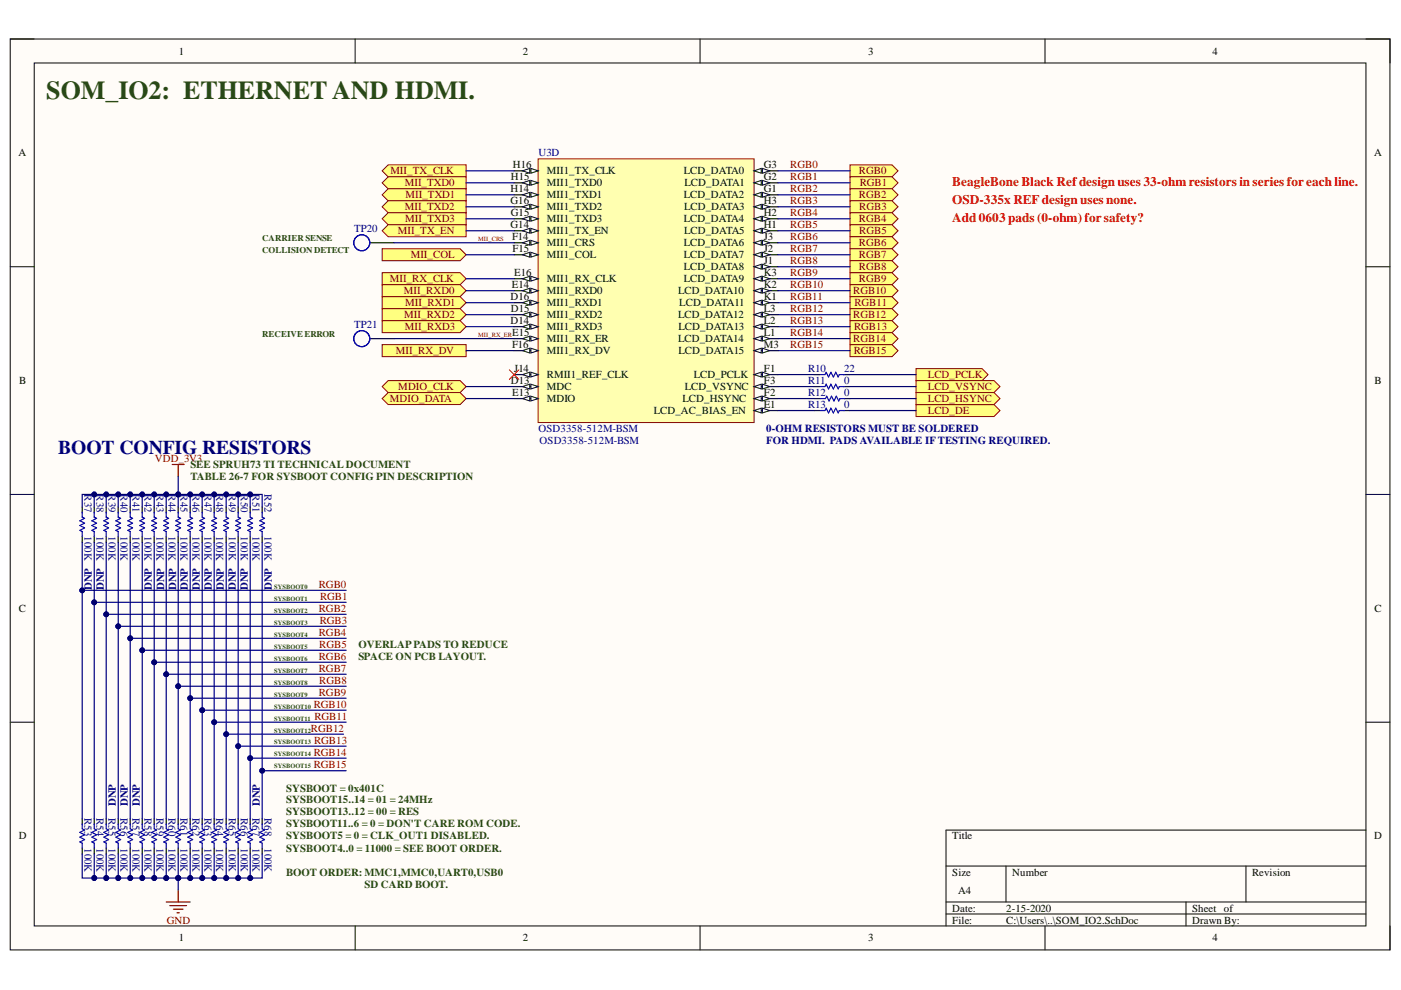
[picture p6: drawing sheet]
<svg xmlns="http://www.w3.org/2000/svg" width="297mm" height="210mm" viewBox="0 0 297 210" stroke-linecap="round" stroke-linejoin="round" font-family="sans-serif">
<defs><g id="words">
<text font-size="5.5" fill="#274e13" x="9.8" y="21">SOM_IO2: ETHERNET AND HDMI.</text>
<text font-size="4.1" fill="#000080" x="12.4" y="96.3">BOOT CONFIG RESISTORS</text>
<g font-size="2.8" fill="#f00">
<text x="201.9" y="39.4">BeagleBone Black Refdesign uses 33-ohm resistors in series foreach line.</text>
<text x="201.9" y="43.2">OSD-335x REF design uses none.</text>
<text x="201.9" y="47">Add 0603 pads (0-ohm) forsafety?</text>
</g>
<g font-size="2.3">
<text x="37.9" y="11.6">1</text>
<text x="110.9" y="11.6">2</text>
<text x="184.1" y="11.6">3</text>
<text x="257.1" y="11.6">4</text>
<text x="3.9" y="33.1">A</text>
<text x="108.7" y="35.7">H16</text>
<text x="162" y="35.7">G3</text>
<text x="291.4" y="33.1">A</text>
<text x="108.2" y="40.7">H14</text>
<text x="108.3" y="38.2">H15</text>
<text x="115.9" y="36.9">MII1_TX_CLK</text>
<text x="115.9" y="39.5">MII1_TXD0</text>
<text x="145" y="36.9">LCD_DATA0</text>
<text x="145.1" y="39.5">LCD_DATA1</text>
<text x="162" y="38.2">G2</text>
<text x="162" y="40.7">G1</text>
<text x="108.2" y="43.3">G16</text>
<text x="108.3" y="45.8">G15</text>
<text x="115.9" y="42">MII1_TXD1</text>
<text x="115.9" y="44.6">MII1_TXD2</text>
<text x="115.9" y="47.1">MII1_TXD3</text>
<text x="145" y="42">LCD_DATA2</text>
<text x="145" y="47.1">LCD_DATA4</text>
<text x="145" y="44.6">LCD_DATA3</text>
<text x="162" y="43.3">H3</text>
<text x="162" y="45.8">H2</text>
<text x="108.2" y="48.4">G14</text>
<text x="108.6" y="51">F14</text>
<text x="108.7" y="53.5">F15</text>
<text x="115.9" y="49.7">MII1_TX_EN</text>
<text x="115.9" y="52.2">MII1_CRS</text>
<text x="145" y="52.2">LCD_DATA6</text>
<text x="145" y="49.7">LCD_DATA5</text>
<text x="162" y="48.4">H1</text>
<text x="162" y="51">J3</text>
<text x="162" y="53.5">J2</text>
<text x="109" y="58.6">E16</text>
<text x="115.9" y="54.8">MII1_COL</text>
<text x="115.9" y="59.9">MII1_RX_CLK</text>
<text x="145" y="54.8">LCD_DATA7</text>
<text x="145" y="57.3">LCD_DATA8</text>
<text x="145" y="59.9">LCD_DATA9</text>
<text x="162" y="56.1">J1</text>
<text x="162" y="58.6">K3</text>
<text x="108.2" y="63.7">D16</text>
<text x="108.5" y="61.1">E14</text>
<text x="115.9" y="62.4">MII1_RXD0</text>
<text x="115.9" y="64.9">MII1_RXD1</text>
<text x="143.8" y="62.4">LCD_DATA10</text>
<text x="144" y="64.9">LCD_DATA11</text>
<text x="162" y="61.1">K2</text>
<text x="162" y="63.7">K1</text>
<text x="108.2" y="68.7">D14</text>
<text x="108.3" y="66.2">D15</text>
<text x="108.6" y="71.3">E15</text>
<text x="115.9" y="67.5">MII1_RXD2</text>
<text x="115.9" y="70">MII1_RXD3</text>
<text x="143.8" y="67.5">LCD_DATA12</text>
<text x="143.9" y="70">LCD_DATA13</text>
<text x="162" y="66.2">L3</text>
<text x="162" y="68.7">L2</text>
<text x="162" y="71.3">L1</text>
<text x="108.6" y="73.8">F16</text>
<text x="115.9" y="72.5">MII1_RX_ER</text>
<text x="115.9" y="75.1">MII1_RX_DV</text>
<text x="143.8" y="72.5">LCD_DATA14</text>
<text x="143.9" y="75.1">LCD_DATA15</text>
<text x="162" y="73.8">M3</text>
<text x="4.1" y="81.4">B</text>
<text x="108.3" y="81.4">D13</text>
<text x="108.6" y="84">E13</text>
<text x="109" y="78.9">J14</text>
<text x="115.9" y="80.1">RMII1_REF_CLK</text>
<text x="115.9" y="82.7">MDC</text>
<text x="145.2" y="82.7">LCD_VSYNC</text>
<text x="147.1" y="80.1">LCD_PCLK</text>
<text x="162" y="78.9">F1</text>
<text x="162" y="81.4">F3</text>
<text x="162" y="84">F2</text>
<text x="291.4" y="81.4">B</text>
<text x="115.9" y="85.2">MDIO</text>
<text x="138.6" y="87.8">LCD_AC_BIAS_EN</text>
<text x="144.7" y="85.2">LCD_HSYNC</text>
<text x="162" y="86.5">E1</text>
<text x="4" y="129.7">C</text>
<text x="291.4" y="129.7">C</text>
<text x="4" y="178">D</text>
<text x="201.9" y="178">Title</text>
<text x="291.4" y="178">D</text>
<text x="201.9" y="185.7">Size</text>
<text x="214.6" y="185.7">Number</text>
<text x="265.5" y="185.7">Revision</text>
<text x="203.2" y="189.5">A4</text>
<text x="201.9" y="193.3">Date:</text>
<text x="201.9" y="195.8">File:</text>
<text x="213.3" y="193.3">2-15-2020</text>
<text x="213.3" y="195.8">C:\Users\..\SOM_IO2.SchDoc</text>
<text x="252.8" y="193.3">Sheet of</text>
<text x="252.8" y="195.8">Drawn By:</text>
<text x="37.9" y="199.6">1</text>
<text x="110.9" y="199.6">2</text>
<text x="184.1" y="199.6">3</text>
<text x="257.1" y="199.6">4</text>
</g>
<g font-size="2.3" fill="#000080">
<text x="114.2" y="33.1">U3D</text>
<text x="75.1" y="49.2">TP20</text>
<text x="75.1" y="69.6">TP21</text>
<text x="171.4" y="78.9">R10</text>
<text x="171.4" y="81.4">R11</text>
<text x="171.4" y="84">R12</text>
<text x="179" y="78.9">22</text>
<text x="179" y="81.4">0</text>
<text x="179" y="84">0</text>
<text x="171.4" y="86.5">R13</text>
<text x="179" y="86.5">0</text>
<text x="114.2" y="91.6">OSD3358-512M-BSM</text>
<text x="114.4" y="94.2">OSD3358-512M-BSM</text>
<text x="162.5" y="91.6">0-OHM RESISTORS MUST BE SOLDERED</text>
<text x="162.5" y="94.2">FOR HDMI. PADS AVAILABLE IFTESTING REQUIRED.</text>
<text x="17.9" y="104.8" transform="rotate(90 17.9 104.8)">R37</text>
<text x="20.5" y="104.8" transform="rotate(90 20.5 104.8)">R38</text>
<text x="23" y="104.8" transform="rotate(90 23 104.8)">R39</text>
<text x="25.6" y="104.8" transform="rotate(90 25.6 104.8)">R40</text>
<text x="28.1" y="104.8" transform="rotate(90 28.1 104.8)">R41</text>
<text x="30.6" y="104.8" transform="rotate(90 30.6 104.8)">R42</text>
<text x="33.2" y="104.8" transform="rotate(90 33.2 104.8)">R43</text>
<text x="35.7" y="104.8" transform="rotate(90 35.7 104.8)">R44</text>
<text x="38.2" y="104.8" transform="rotate(90 38.2 104.8)">R45</text>
<text x="40.8" y="104.8" transform="rotate(90 40.8 104.8)">R46</text>
<text x="43.3" y="104.8" transform="rotate(90 43.3 104.8)">R47</text>
<text x="45.9" y="104.8" transform="rotate(90 45.9 104.8)">R48</text>
<text x="48.5" y="104.8" transform="rotate(90 48.5 104.8)">R49</text>
<text x="51" y="104.8" transform="rotate(90 51 104.8)">R50</text>
<text x="53.6" y="104.8" transform="rotate(90 53.6 104.8)">R51</text>
<text x="56.1" y="104.8" transform="rotate(90 56.1 104.8)">R52</text>
<text x="17.9" y="113.7" transform="rotate(90 17.9 113.7)">100K</text>
<text x="20.5" y="113.7" transform="rotate(90 20.5 113.7)">100K</text>
<text x="23" y="113.7" transform="rotate(90 23 113.7)">100K</text>
<text x="25.6" y="113.7" transform="rotate(90 25.6 113.7)">100K</text>
<text x="28.1" y="113.7" transform="rotate(90 28.1 113.7)">100K</text>
<text x="30.6" y="113.7" transform="rotate(90 30.6 113.7)">100K</text>
<text x="33.2" y="113.7" transform="rotate(90 33.2 113.7)">100K</text>
<text x="35.7" y="113.7" transform="rotate(90 35.7 113.7)">100K</text>
<text x="38.2" y="113.7" transform="rotate(90 38.2 113.7)">100K</text>
<text x="40.8" y="113.7" transform="rotate(90 40.8 113.7)">100K</text>
<text x="43.3" y="113.7" transform="rotate(90 43.3 113.7)">100K</text>
<text x="45.9" y="113.7" transform="rotate(90 45.9 113.7)">100K</text>
<text x="48.5" y="113.7" transform="rotate(90 48.5 113.7)">100K</text>
<text x="51" y="113.7" transform="rotate(90 51 113.7)">100K</text>
<text x="53.6" y="113.7" transform="rotate(90 53.6 113.7)">100K</text>
<text x="56.1" y="113.7" transform="rotate(90 56.1 113.7)">100K</text>
<text x="19.5" y="125.1" transform="rotate(-90 19.5 125.1)">DNP</text>
<text x="22" y="125.1" transform="rotate(-90 22 125.1)">DNP</text>
<text x="32.2" y="125.1" transform="rotate(-90 32.2 125.1)">DNP</text>
<text x="34.8" y="125.1" transform="rotate(-90 34.8 125.1)">DNP</text>
<text x="37.3" y="125.1" transform="rotate(-90 37.3 125.1)">DNP</text>
<text x="39.9" y="125.1" transform="rotate(-90 39.9 125.1)">DNP</text>
<text x="42.4" y="125.1" transform="rotate(-90 42.4 125.1)">DNP</text>
<text x="44.9" y="125.1" transform="rotate(-90 44.9 125.1)">DNP</text>
<text x="47.5" y="125.1" transform="rotate(-90 47.5 125.1)">DNP</text>
<text x="50" y="125.1" transform="rotate(-90 50 125.1)">DNP</text>
<text x="52.6" y="125.1" transform="rotate(-90 52.6 125.1)">DNP</text>
<text x="57.6" y="125.1" transform="rotate(-90 57.6 125.1)">DNP</text>
<text x="17.9" y="173.5" transform="rotate(90 17.9 173.5)">R53</text>
<text x="20.5" y="173.5" transform="rotate(90 20.5 173.5)">R54</text>
<text x="23" y="173.5" transform="rotate(90 23 173.5)">R55</text>
<text x="24.5" y="170.9" transform="rotate(-90 24.5 170.9)">DNP</text>
<text x="25.6" y="173.5" transform="rotate(90 25.6 173.5)">R56</text>
<text x="27.1" y="170.9" transform="rotate(-90 27.1 170.9)">DNP</text>
<text x="28.1" y="173.5" transform="rotate(90 28.1 173.5)">R57</text>
<text x="29.6" y="170.9" transform="rotate(-90 29.6 170.9)">DNP</text>
<text x="30.6" y="173.5" transform="rotate(90 30.6 173.5)">R58</text>
<text x="33.2" y="173.5" transform="rotate(90 33.2 173.5)">R59</text>
<text x="35.7" y="173.5" transform="rotate(90 35.7 173.5)">R60</text>
<text x="38.2" y="173.5" transform="rotate(90 38.2 173.5)">R61</text>
<text x="40.8" y="173.5" transform="rotate(90 40.8 173.5)">R62</text>
<text x="43.3" y="173.5" transform="rotate(90 43.3 173.5)">R63</text>
<text x="45.9" y="173.5" transform="rotate(90 45.9 173.5)">R64</text>
<text x="48.5" y="173.5" transform="rotate(90 48.5 173.5)">R65</text>
<text x="51" y="173.5" transform="rotate(90 51 173.5)">R66</text>
<text x="53.6" y="173.5" transform="rotate(90 53.6 173.5)">R67</text>
<text x="55.1" y="170.9" transform="rotate(-90 55.1 170.9)">DNP</text>
<text x="56.1" y="173.5" transform="rotate(90 56.1 173.5)">R68</text>
<text x="17.9" y="179.8" transform="rotate(90 17.9 179.8)">100K</text>
<text x="20.5" y="179.8" transform="rotate(90 20.5 179.8)">100K</text>
<text x="23" y="179.8" transform="rotate(90 23 179.8)">100K</text>
<text x="25.6" y="179.8" transform="rotate(90 25.6 179.8)">100K</text>
<text x="28.1" y="179.8" transform="rotate(90 28.1 179.8)">100K</text>
<text x="30.6" y="179.8" transform="rotate(90 30.6 179.8)">100K</text>
<text x="33.2" y="179.8" transform="rotate(90 33.2 179.8)">100K</text>
<text x="35.7" y="179.8" transform="rotate(90 35.7 179.8)">100K</text>
<text x="38.2" y="179.8" transform="rotate(90 38.2 179.8)">100K</text>
<text x="40.8" y="179.8" transform="rotate(90 40.8 179.8)">100K</text>
<text x="43.3" y="179.8" transform="rotate(90 43.3 179.8)">100K</text>
<text x="45.9" y="179.8" transform="rotate(90 45.9 179.8)">100K</text>
<text x="48.5" y="179.8" transform="rotate(90 48.5 179.8)">100K</text>
<text x="51" y="179.8" transform="rotate(90 51 179.8)">100K</text>
<text x="53.6" y="179.8" transform="rotate(90 53.6 179.8)">100K</text>
<text x="56.1" y="179.8" transform="rotate(90 56.1 179.8)">100K</text>
</g>
<g font-size="2.3" fill="#800000">
<text x="167.6" y="35.7">RGB0</text>
<text x="82.8" y="36.9">MII_TX_CLK</text>
<text x="85.8" y="39.5">MII_TXD0</text>
<text x="167.6" y="38.2">RGB1</text>
<text x="167.6" y="40.7">RGB2</text>
<text x="182.1" y="36.9">RGB0</text>
<text x="182.3" y="39.5">RGB1</text>
<text x="85.8" y="44.6">MII_TXD2</text>
<text x="85.9" y="47.1">MII_TXD3</text>
<text x="86" y="42">MII_TXD1</text>
<text x="167.6" y="43.3">RGB3</text>
<text x="167.6" y="45.8">RGB4</text>
<text x="182.1" y="42">RGB2</text>
<text x="182.1" y="47.1">RGB4</text>
<text x="182.2" y="44.6">RGB3</text>
<text x="84.4" y="49.7">MII_TX_EN</text>
<text x="167.6" y="48.4">RGB5</text>
<text x="167.6" y="51">RGB6</text>
<text x="167.6" y="53.5">RGB7</text>
<text x="182.1" y="52.2">RGB6</text>
<text x="182.2" y="49.7">RGB5</text>
<text x="82.7" y="59.9">MII_RX_CLK</text>
<text x="87.1" y="54.8">MII_COL</text>
<text x="167.6" y="56.1">RGB8</text>
<text x="167.6" y="58.6">RGB9</text>
<text x="182.1" y="54.8">RGB7</text>
<text x="182.1" y="57.3">RGB8</text>
<text x="182.1" y="59.9">RGB9</text>
<text x="85.6" y="62.4">MII_RXD0</text>
<text x="85.9" y="64.9">MII_RXD1</text>
<text x="167.6" y="61.1">RGB10</text>
<text x="167.6" y="63.7">RGB11</text>
<text x="180.9" y="62.4">RGB10</text>
<text x="181.2" y="64.9">RGB11</text>
<text x="85.7" y="67.5">MII_RXD2</text>
<text x="85.8" y="70">MII_RXD3</text>
<text x="167.6" y="66.2">RGB12</text>
<text x="167.6" y="68.7">RGB13</text>
<text x="167.6" y="71.3">RGB14</text>
<text x="180.9" y="67.5">RGB12</text>
<text x="181.1" y="70">RGB13</text>
<text x="83.9" y="75.1">MII_RX_DV</text>
<text x="167.6" y="73.8">RGB15</text>
<text x="180.9" y="72.5">RGB14</text>
<text x="181" y="75.1">RGB15</text>
<text x="84.5" y="82.7">MDIO_CLK</text>
<text x="196.7" y="80.1">LCD_PCLK</text>
<text x="196.7" y="82.7">LCD_VSYNC</text>
<text x="82.7" y="85.2">MDIO_DATA</text>
<text x="196.7" y="87.8">LCD_DE</text>
<text x="196.7" y="85.2">LCD_HSYNC</text>
<text x="32.8" y="98">VDD_3V3</text>
<text x="67.6" y="124.6">RGB0</text>
<text x="67.6" y="129.7">RGB2</text>
<text x="67.9" y="127.2">RGB1</text>
<text x="67.6" y="134.8">RGB4</text>
<text x="67.7" y="137.4">RGB5</text>
<text x="67.8" y="132.2">RGB3</text>
<text x="67.6" y="139.9">RGB6</text>
<text x="67.6" y="142.5">RGB7</text>
<text x="67.6" y="147.5">RGB9</text>
<text x="67.7" y="145">RGB8</text>
<text x="65.9" y="155.1">RGB12</text>
<text x="66.5" y="150.1">RGB10</text>
<text x="66.7" y="152.6">RGB11</text>
<text x="66.5" y="160.2">RGB14</text>
<text x="66.6" y="157.7">RGB13</text>
<text x="66.5" y="162.9">RGB15</text>
<text x="35.4" y="195.8">GND</text>
</g>
<g font-size="2.3" fill="#274e13">
<text x="40.4" y="99.3">SEE SPRUH73 TI TECHNICAL DOCUMENT</text>
<text x="40.4" y="101.8">TABLE 26-7 FOR SYSBOOT CONFIG PIN DESCRIPTION</text>
<text x="76" y="137.4">OVERLAPPADS TO REDUCE</text>
<text x="76" y="139.9">SPACE ON PCB LAYOUT.</text>
<text x="60.7" y="167.8">SYSBOOT = 0x401C</text>
<text x="60.7" y="170.4">SYSBOOT15..14 = 01 = 24MHz</text>
<text x="60.7" y="172.9">SYSBOOT13..12 = 00 = RES</text>
<text x="60.7" y="175.4">SYSBOOT11..6 = 0 = DON'T CARE ROM CODE.</text>
<text x="60.7" y="178">SYSBOOT5 = 0 = CLK_OUT1 DISABLED.</text>
<text x="60.7" y="180.6">SYSBOOT4..0 = 11000 = SEE BOOT ORDER.</text>
<text x="60.7" y="185.7">BOOT ORDER: MMC1,MMC0,UART0,USB0</text>
<text x="77.3" y="188.2">SD CARD BOOT.</text>
</g>
<g font-size="1.9" fill="#274e13">
<text x="55.6" y="51.1">CARRIER SENSE</text>
<text x="55.6" y="53.6">COLLISION DETECT</text>
<text x="55.6" y="71.4">RECEIVE ERROR</text>
</g>
<g font-size="1.4" fill="#800000">
<text x="101.4" y="51.1">MII_CRS</text>
<text x="101.4" y="71.4">MII_RX_ER</text>
</g>
<g font-size="1.4" fill="#274e13">
<text x="58.1" y="124.9">SYSBOOT0</text>
<text x="58.1" y="127.4">SYSBOOT1</text>
<text x="58.1" y="129.9">SYSBOOT2</text>
<text x="58.1" y="132.5">SYSBOOT3</text>
<text x="58.1" y="135">SYSBOOT4</text>
<text x="58.1" y="137.6">SYSBOOT5</text>
<text x="58.1" y="140.1">SYSBOOT6</text>
<text x="58.1" y="142.6">SYSBOOT7</text>
<text x="58.1" y="145.2">SYSBOOT8</text>
<text x="58.1" y="147.7">SYSBOOT9</text>
<text x="58.1" y="150.2">SYSBOOT10</text>
<text x="58.1" y="152.8">SYSBOOT11</text>
<text x="58.1" y="155.3">SYSBOOT12</text>
<text x="58.1" y="157.8">SYSBOOT13</text>
<text x="58.1" y="160.4">SYSBOOT14</text>
<text x="58.1" y="162.9">SYSBOOT15</text>
</g>
</g></defs>
<path d="M2.2 8.3h292.5v193.1h-292.5z" fill-rule="evenodd" fill="#fffcf8"/>
<path d="M2.2 8.3h292.5v193.1h-292.5z" fill="none" stroke="#000" stroke-width=".21"/>
<path d="M7.3 13.4h282.3v182.9h-282.3z" fill-rule="evenodd" fill="#fffcf8"/>
<g fill="none" stroke="#000" stroke-width=".21">
<path d="M2.2 8.3h5.1M7.3 13.4h282.3v182.9h-282.3zM75.3 8.3v5M148.4 8.3v5M221.6 8.3v5.1M289.6 8.3h5.1v5.1M2.2 56.6h5.1M289.6 56.6h5.1M2.2 104.8h5.1M289.6 104.8h5.1M2.2 153.1h5.1M289.6 153.1h5.1"/>
<path d="M289.6 176h-89v20.3M75.3 196.3v5.1M148.4 196.3v5.1M200.6 183.6h89M200.6 191.2h89M200.6 193.8h89M213.3 183.6v7.6M221.6 196.3v5.1M251.5 191.2v5.1M264.2 183.6v7.6M294.7 196.3v5.1"/>
</g>
<path d="M114.1 33.7h45.8v55.9h-45.8z" fill-rule="evenodd" fill="#ffffb0"/>
<path d="M114.1 33.7h45.8v55.9h-45.8z" fill="none" stroke="#800000" stroke-width=".21"/>
<path d="M109 36.2h5.1" fill="none" stroke="#000" stroke-width=".25"/>
<path d="M112.6 35.7l1.5 .5-1.5 .5z" fill="#f8fcff"/>
<path d="M112.6 35.7l1.5 .5-1.5 .5z" fill="none" stroke="#000" stroke-width=".21"/>
<path d="M110.8 36.2l1.5-.5v1z" fill="#f8fcff"/>
<path d="M110.8 36.2l1.5-.5v1z" fill="none" stroke="#000" stroke-width=".21"/>
<path d="M159.9 36.2h5.1" fill="none" stroke="#000" stroke-width=".25"/>
<path d="M159.9 36.2l1.5-.5v1z" fill="#f8fcff"/>
<path d="M159.9 36.2l1.5-.5v1z" fill="none" stroke="#000" stroke-width=".21"/>
<path d="M161.7 35.7l1.5 .5-1.5 .5z" fill="#f8fcff"/>
<path d="M161.7 35.7l1.5 .5-1.5 .5z" fill="none" stroke="#000" stroke-width=".21"/>
<path d="M159.9 38.8h5.1" fill="none" stroke="#000" stroke-width=".25"/>
<path d="M159.9 38.8l1.5-.5v1z" fill="#f8fcff"/>
<path d="M159.9 38.8l1.5-.5v1z" fill="none" stroke="#000" stroke-width=".21"/>
<path d="M161.7 38.3l1.5 .5-1.5 .5z" fill="#f8fcff"/>
<path d="M161.7 38.3l1.5 .5-1.5 .5z" fill="none" stroke="#000" stroke-width=".21"/>
<path d="M159.9 41.3h5.1" fill="none" stroke="#000" stroke-width=".25"/>
<path d="M159.9 41.3l1.5-.5v1z" fill="#f8fcff"/>
<path d="M159.9 41.3l1.5-.5v1z" fill="none" stroke="#000" stroke-width=".21"/>
<path d="M161.7 40.8l1.5 .5-1.5 .5z" fill="#f8fcff"/>
<path d="M161.7 40.8l1.5 .5-1.5 .5z" fill="none" stroke="#000" stroke-width=".21"/>
<path d="M159.9 43.8h5.1" fill="none" stroke="#000" stroke-width=".25"/>
<path d="M159.9 43.8l1.5-.5v1.1z" fill="#f8fcff"/>
<path d="M159.9 43.8l1.5-.5v1.1z" fill="none" stroke="#000" stroke-width=".21"/>
<path d="M161.7 43.3l1.5 .5-1.5 .6z" fill="#f8fcff"/>
<path d="M161.7 43.3l1.5 .5-1.5 .6z" fill="none" stroke="#000" stroke-width=".21"/>
<path d="M159.9 46.4h5.1" fill="none" stroke="#000" stroke-width=".25"/>
<path d="M159.9 46.4l1.5-.5v1z" fill="#f8fcff"/>
<path d="M159.9 46.4l1.5-.5v1z" fill="none" stroke="#000" stroke-width=".21"/>
<path d="M161.7 45.9l1.5 .5-1.5 .5z" fill="#f8fcff"/>
<path d="M161.7 45.9l1.5 .5-1.5 .5z" fill="none" stroke="#000" stroke-width=".21"/>
<path d="M159.9 48.9h5.1" fill="none" stroke="#000" stroke-width=".25"/>
<path d="M159.9 48.9l1.5-.5v1z" fill="#f8fcff"/>
<path d="M159.9 48.9l1.5-.5v1z" fill="none" stroke="#000" stroke-width=".21"/>
<path d="M161.7 48.4l1.5 .5-1.5 .5z" fill="#f8fcff"/>
<path d="M161.7 48.4l1.5 .5-1.5 .5z" fill="none" stroke="#000" stroke-width=".21"/>
<path d="M159.9 51.5h5.1" fill="none" stroke="#000" stroke-width=".25"/>
<path d="M159.9 51.5l1.5-.5v1z" fill="#f8fcff"/>
<path d="M159.9 51.5l1.5-.5v1z" fill="none" stroke="#000" stroke-width=".21"/>
<path d="M161.7 51l1.5 .5-1.5 .5z" fill="#f8fcff"/>
<path d="M161.7 51l1.5 .5-1.5 .5z" fill="none" stroke="#000" stroke-width=".21"/>
<path d="M159.9 54h5.1" fill="none" stroke="#000" stroke-width=".25"/>
<path d="M159.9 54l1.5-.5v1z" fill="#f8fcff"/>
<path d="M159.9 54l1.5-.5v1z" fill="none" stroke="#000" stroke-width=".21"/>
<path d="M161.7 53.5l1.5 .5-1.5 .5z" fill="#f8fcff"/>
<path d="M161.7 53.5l1.5 .5-1.5 .5z" fill="none" stroke="#000" stroke-width=".21"/>
<path d="M159.9 56.6h5.1" fill="none" stroke="#000" stroke-width=".25"/>
<path d="M159.9 56.6l1.5-.6v1.1z" fill="#f8fcff"/>
<path d="M159.9 56.6l1.5-.6v1.1z" fill="none" stroke="#000" stroke-width=".21"/>
<path d="M161.7 56l1.5 .6-1.5 .5z" fill="#f8fcff"/>
<path d="M161.7 56l1.5 .6-1.5 .5z" fill="none" stroke="#000" stroke-width=".21"/>
<path d="M159.9 59.1h5.1" fill="none" stroke="#000" stroke-width=".25"/>
<path d="M159.9 59.1l1.5-.5v1z" fill="#f8fcff"/>
<path d="M159.9 59.1l1.5-.5v1z" fill="none" stroke="#000" stroke-width=".21"/>
<path d="M161.7 58.6l1.5 .5-1.5 .5z" fill="#f8fcff"/>
<path d="M161.7 58.6l1.5 .5-1.5 .5z" fill="none" stroke="#000" stroke-width=".21"/>
<path d="M159.9 61.6h5.1" fill="none" stroke="#000" stroke-width=".25"/>
<path d="M159.9 61.6l1.5-.5v1z" fill="#f8fcff"/>
<path d="M159.9 61.6l1.5-.5v1z" fill="none" stroke="#000" stroke-width=".21"/>
<path d="M161.7 61.1l1.5 .5-1.5 .5z" fill="#f8fcff"/>
<path d="M161.7 61.1l1.5 .5-1.5 .5z" fill="none" stroke="#000" stroke-width=".21"/>
<path d="M159.9 64.2h5.1" fill="none" stroke="#000" stroke-width=".25"/>
<path d="M159.9 64.2l1.5-.5v1z" fill="#f8fcff"/>
<path d="M159.9 64.2l1.5-.5v1z" fill="none" stroke="#000" stroke-width=".21"/>
<path d="M161.7 63.7l1.5 .5-1.5 .5z" fill="#f8fcff"/>
<path d="M161.7 63.7l1.5 .5-1.5 .5z" fill="none" stroke="#000" stroke-width=".21"/>
<path d="M159.9 66.7h5.1" fill="none" stroke="#000" stroke-width=".25"/>
<path d="M159.9 66.7l1.5-.5v1z" fill="#f8fcff"/>
<path d="M159.9 66.7l1.5-.5v1z" fill="none" stroke="#000" stroke-width=".21"/>
<path d="M161.7 66.2l1.5 .5-1.5 .5z" fill="#f8fcff"/>
<path d="M161.7 66.2l1.5 .5-1.5 .5z" fill="none" stroke="#000" stroke-width=".21"/>
<path d="M159.9 69.3h5.1" fill="none" stroke="#000" stroke-width=".25"/>
<path d="M159.9 69.3l1.5-.6v1.1z" fill="#f8fcff"/>
<path d="M159.9 69.3l1.5-.6v1.1z" fill="none" stroke="#000" stroke-width=".21"/>
<path d="M161.7 68.7l1.5 .6-1.5 .5z" fill="#f8fcff"/>
<path d="M161.7 68.7l1.5 .6-1.5 .5z" fill="none" stroke="#000" stroke-width=".21"/>
<path d="M159.9 71.8h5.1" fill="none" stroke="#000" stroke-width=".25"/>
<path d="M159.9 71.8l1.5-.5v1z" fill="#f8fcff"/>
<path d="M159.9 71.8l1.5-.5v1z" fill="none" stroke="#000" stroke-width=".21"/>
<path d="M161.7 71.3l1.5 .5-1.5 .5z" fill="#f8fcff"/>
<path d="M161.7 71.3l1.5 .5-1.5 .5z" fill="none" stroke="#000" stroke-width=".21"/>
<path d="M159.9 74.3h5.1" fill="none" stroke="#000" stroke-width=".25"/>
<path d="M159.9 74.3l1.5-.5v1z" fill="#f8fcff"/>
<path d="M159.9 74.3l1.5-.5v1z" fill="none" stroke="#000" stroke-width=".21"/>
<path d="M161.7 73.8l1.5 .5-1.5 .5z" fill="#f8fcff"/>
<path d="M161.7 73.8l1.5 .5-1.5 .5z" fill="none" stroke="#000" stroke-width=".21"/>
<path d="M159.9 79.4h5.1" fill="none" stroke="#000" stroke-width=".25"/>
<path d="M159.9 79.4l1.5-.5v1z" fill="#f8fcff"/>
<path d="M159.9 79.4l1.5-.5v1z" fill="none" stroke="#000" stroke-width=".21"/>
<path d="M161.7 78.9l1.5 .5-1.5 .5z" fill="#f8fcff"/>
<path d="M161.7 78.9l1.5 .5-1.5 .5z" fill="none" stroke="#000" stroke-width=".21"/>
<path d="M159.9 82h5.1" fill="none" stroke="#000" stroke-width=".25"/>
<path d="M159.9 82l1.5-.5v1z" fill="#f8fcff"/>
<path d="M159.9 82l1.5-.5v1z" fill="none" stroke="#000" stroke-width=".21"/>
<path d="M161.7 81.5l1.5 .5-1.5 .5z" fill="#f8fcff"/>
<path d="M161.7 81.5l1.5 .5-1.5 .5z" fill="none" stroke="#000" stroke-width=".21"/>
<path d="M159.9 84.5h5.1" fill="none" stroke="#000" stroke-width=".25"/>
<path d="M159.9 84.5l1.5-.5v1z" fill="#f8fcff"/>
<path d="M159.9 84.5l1.5-.5v1z" fill="none" stroke="#000" stroke-width=".21"/>
<path d="M161.7 84l1.5 .5-1.5 .5z" fill="#f8fcff"/>
<path d="M161.7 84l1.5 .5-1.5 .5z" fill="none" stroke="#000" stroke-width=".21"/>
<path d="M159.9 87h5.1" fill="none" stroke="#000" stroke-width=".25"/>
<path d="M159.9 87l1.5-.5v1.1z" fill="#f8fcff"/>
<path d="M159.9 87l1.5-.5v1.1z" fill="none" stroke="#000" stroke-width=".21"/>
<path d="M161.7 86.5l1.5 .5-1.5 .6z" fill="#f8fcff"/>
<path d="M161.7 86.5l1.5 .5-1.5 .6z" fill="none" stroke="#000" stroke-width=".21"/>
<path d="M109 38.8h5.1" fill="none" stroke="#000" stroke-width=".25"/>
<path d="M112.6 38.3l1.5 .5-1.5 .5z" fill="#f8fcff"/>
<path d="M112.6 38.3l1.5 .5-1.5 .5z" fill="none" stroke="#000" stroke-width=".21"/>
<path d="M110.8 38.8l1.5-.5v1z" fill="#f8fcff"/>
<path d="M110.8 38.8l1.5-.5v1z" fill="none" stroke="#000" stroke-width=".21"/>
<path d="M109 41.3h5.1" fill="none" stroke="#000" stroke-width=".25"/>
<path d="M112.6 40.8l1.5 .5-1.5 .5z" fill="#f8fcff"/>
<path d="M112.6 40.8l1.5 .5-1.5 .5z" fill="none" stroke="#000" stroke-width=".21"/>
<path d="M110.8 41.3l1.5-.5v1z" fill="#f8fcff"/>
<path d="M110.8 41.3l1.5-.5v1z" fill="none" stroke="#000" stroke-width=".21"/>
<path d="M109 43.8h5.1" fill="none" stroke="#000" stroke-width=".25"/>
<path d="M112.6 43.3l1.5 .5-1.5 .6z" fill="#f8fcff"/>
<path d="M112.6 43.3l1.5 .5-1.5 .6z" fill="none" stroke="#000" stroke-width=".21"/>
<path d="M110.8 43.8l1.5-.5v1.1z" fill="#f8fcff"/>
<path d="M110.8 43.8l1.5-.5v1.1z" fill="none" stroke="#000" stroke-width=".21"/>
<path d="M109 46.4h5.1" fill="none" stroke="#000" stroke-width=".25"/>
<path d="M112.6 45.9l1.5 .5-1.5 .5z" fill="#f8fcff"/>
<path d="M112.6 45.9l1.5 .5-1.5 .5z" fill="none" stroke="#000" stroke-width=".21"/>
<path d="M110.8 46.4l1.5-.5v1z" fill="#f8fcff"/>
<path d="M110.8 46.4l1.5-.5v1z" fill="none" stroke="#000" stroke-width=".21"/>
<path d="M109 48.9h5.1" fill="none" stroke="#000" stroke-width=".25"/>
<path d="M112.6 48.4l1.5 .5-1.5 .5z" fill="#f8fcff"/>
<path d="M112.6 48.4l1.5 .5-1.5 .5z" fill="none" stroke="#000" stroke-width=".21"/>
<path d="M110.8 48.9l1.5-.5v1z" fill="#f8fcff"/>
<path d="M110.8 48.9l1.5-.5v1z" fill="none" stroke="#000" stroke-width=".21"/>
<path d="M109 51.5h5.1" fill="none" stroke="#000" stroke-width=".25"/>
<path d="M112.6 51l1.5 .5-1.5 .5z" fill="#f8fcff"/>
<path d="M112.6 51l1.5 .5-1.5 .5z" fill="none" stroke="#000" stroke-width=".21"/>
<path d="M110.8 51.5l1.5-.5v1z" fill="#f8fcff"/>
<path d="M110.8 51.5l1.5-.5v1z" fill="none" stroke="#000" stroke-width=".21"/>
<path d="M109 54h5.1" fill="none" stroke="#000" stroke-width=".25"/>
<path d="M112.6 53.5l1.5 .5-1.5 .5z" fill="#f8fcff"/>
<path d="M112.6 53.5l1.5 .5-1.5 .5z" fill="none" stroke="#000" stroke-width=".21"/>
<path d="M110.8 54l1.5-.5v1z" fill="#f8fcff"/>
<path d="M110.8 54l1.5-.5v1z" fill="none" stroke="#000" stroke-width=".21"/>
<path d="M109 59.1h5.1" fill="none" stroke="#000" stroke-width=".25"/>
<path d="M112.6 58.6l1.5 .5-1.5 .5z" fill="#f8fcff"/>
<path d="M112.6 58.6l1.5 .5-1.5 .5z" fill="none" stroke="#000" stroke-width=".21"/>
<path d="M110.8 59.1l1.5-.5v1z" fill="#f8fcff"/>
<path d="M110.8 59.1l1.5-.5v1z" fill="none" stroke="#000" stroke-width=".21"/>
<path d="M109 61.6h5.1" fill="none" stroke="#000" stroke-width=".25"/>
<path d="M112.6 61.1l1.5 .5-1.5 .5z" fill="#f8fcff"/>
<path d="M112.6 61.1l1.5 .5-1.5 .5z" fill="none" stroke="#000" stroke-width=".21"/>
<path d="M110.8 61.6l1.5-.5v1z" fill="#f8fcff"/>
<path d="M110.8 61.6l1.5-.5v1z" fill="none" stroke="#000" stroke-width=".21"/>
<path d="M109 64.2h5.1" fill="none" stroke="#000" stroke-width=".25"/>
<path d="M112.6 63.7l1.5 .5-1.5 .5z" fill="#f8fcff"/>
<path d="M112.6 63.7l1.5 .5-1.5 .5z" fill="none" stroke="#000" stroke-width=".21"/>
<path d="M110.8 64.2l1.5-.5v1z" fill="#f8fcff"/>
<path d="M110.8 64.2l1.5-.5v1z" fill="none" stroke="#000" stroke-width=".21"/>
<path d="M109 66.7h5.1" fill="none" stroke="#000" stroke-width=".25"/>
<path d="M112.6 66.2l1.5 .5-1.5 .5z" fill="#f8fcff"/>
<path d="M112.6 66.2l1.5 .5-1.5 .5z" fill="none" stroke="#000" stroke-width=".21"/>
<path d="M110.8 66.7l1.5-.5v1z" fill="#f8fcff"/>
<path d="M110.8 66.7l1.5-.5v1z" fill="none" stroke="#000" stroke-width=".21"/>
<path d="M109 69.3h5.1" fill="none" stroke="#000" stroke-width=".25"/>
<path d="M112.6 68.7l1.5 .6-1.5 .5z" fill="#f8fcff"/>
<path d="M112.6 68.7l1.5 .6-1.5 .5z" fill="none" stroke="#000" stroke-width=".21"/>
<path d="M110.8 69.3l1.5-.6v1.1z" fill="#f8fcff"/>
<path d="M110.8 69.3l1.5-.6v1.1z" fill="none" stroke="#000" stroke-width=".21"/>
<path d="M109 71.8h5.1" fill="none" stroke="#000" stroke-width=".25"/>
<path d="M112.6 71.3l1.5 .5-1.5 .5z" fill="#f8fcff"/>
<path d="M112.6 71.3l1.5 .5-1.5 .5z" fill="none" stroke="#000" stroke-width=".21"/>
<path d="M110.8 71.8l1.5-.5v1z" fill="#f8fcff"/>
<path d="M110.8 71.8l1.5-.5v1z" fill="none" stroke="#000" stroke-width=".21"/>
<path d="M109 74.3h5.1" fill="none" stroke="#000" stroke-width=".25"/>
<path d="M112.6 73.8l1.5 .5-1.5 .5z" fill="#f8fcff"/>
<path d="M112.6 73.8l1.5 .5-1.5 .5z" fill="none" stroke="#000" stroke-width=".21"/>
<path d="M110.8 74.3l1.5-.5v1z" fill="#f8fcff"/>
<path d="M110.8 74.3l1.5-.5v1z" fill="none" stroke="#000" stroke-width=".21"/>
<path d="M109 79.4h5.1" fill="none" stroke="#000" stroke-width=".25"/>
<path d="M112.6 78.9l1.5 .5-1.5 .5z" fill="#f8fcff"/>
<path d="M112.6 78.9l1.5 .5-1.5 .5z" fill="none" stroke="#000" stroke-width=".21"/>
<path d="M110.8 79.4l1.5-.5v1z" fill="#f8fcff"/>
<path d="M110.8 79.4l1.5-.5v1z" fill="none" stroke="#000" stroke-width=".21"/>
<path d="M109 82h5.1" fill="none" stroke="#000" stroke-width=".25"/>
<path d="M112.6 81.5l1.5 .5-1.5 .5z" fill="#f8fcff"/>
<path d="M112.6 81.5l1.5 .5-1.5 .5z" fill="none" stroke="#000" stroke-width=".21"/>
<path d="M110.8 82l1.5-.5v1z" fill="#f8fcff"/>
<path d="M110.8 82l1.5-.5v1z" fill="none" stroke="#000" stroke-width=".21"/>
<path d="M109 84.5h5.1" fill="none" stroke="#000" stroke-width=".25"/>
<path d="M112.6 84l1.5 .5-1.5 .5z" fill="#f8fcff"/>
<path d="M112.6 84l1.5 .5-1.5 .5z" fill="none" stroke="#000" stroke-width=".21"/>
<path d="M110.8 84.5l1.5-.5v1z" fill="#f8fcff"/>
<path d="M110.8 84.5l1.5-.5v1z" fill="none" stroke="#000" stroke-width=".21"/>
<path d="M194.2 78.2h14l1.3 1.2-1.3 1.3h-14z" fill-rule="evenodd" fill="#ffff80"/>
<path d="M194.2 78.2h14l1.3 1.2-1.3 1.3h-14z" fill="none" stroke="#800000" stroke-width=".21"/>
<path d="M172.6 79.4h1.2M178.9 79.4h1.2" fill="none" stroke="#000" stroke-width=".25"/>
<path d="M173.9 79.4h1l.3-.5 .5 1 .5-1 .5 1 .5-1 .5 1 .3-.5h1" fill="none" stroke="#00f" stroke-width=".25"/>
<path d="M194.2 85.8h16.6l1.2 1.2-1.2 1.3h-16.6z" fill-rule="evenodd" fill="#ffff80"/>
<path d="M194.2 85.8h16.6l1.2 1.2-1.2 1.3h-16.6z" fill="none" stroke="#800000" stroke-width=".21"/>
<path d="M194.2 80.7h16.6l1.2 1.3-1.2 1.2h-16.6z" fill-rule="evenodd" fill="#ffff80"/>
<path d="M194.2 80.7h16.6l1.2 1.3-1.2 1.2h-16.6z" fill="none" stroke="#800000" stroke-width=".21"/>
<path d="M194.2 83.2h16.6l1.2 1.3-1.2 1.3h-16.6z" fill-rule="evenodd" fill="#ffff80"/>
<path d="M194.2 83.2h16.6l1.2 1.3-1.2 1.3h-16.6z" fill="none" stroke="#800000" stroke-width=".21"/>
<g fill="none" stroke="#000" stroke-width=".25">
<path d="M172.6 82h1.2M172.6 87h1.2M172.7 84.5h1.3M178.9 82h1.2M178.9 87h1.2M179 84.5h1.2M17.4 107.5v1.2M17.4 113.8v1.2M20 107.5v1.2M20 113.8v1.2M22.5 107.5v1.2M22.5 113.8v1.2"/>
<path d="M25.1 107.5v1.2M25.1 113.8v1.2M27.6 107.5v1.2M27.6 113.8v1.2M30.2 107.5v1.2M30.2 113.8v1.2M32.7 107.5v1.2M32.7 113.8v1.2M35.2 107.5v1.2M35.2 113.8v1.2M37.8 107.5v1.2M37.8 113.8v1.2"/>
<path d="M40.3 107.5v1.2M40.3 113.8v1.2M42.9 107.5v1.2M42.9 113.8v1.2M45.4 107.5v1.2M45.4 113.8v1.2M48 107.5v1.2M48 113.8v1.2M50.5 107.5v1.2M50.5 113.8v1.2M53 107.5v1.2M53 113.8v1.2"/>
<path d="M55.6 107.5v1.2M55.6 113.8v1.2M17.4 173.6v1.2M17.4 179.8v1.3M20 173.6v1.2M20 179.8v1.3M22.5 173.6v1.2M22.5 179.8v1.3M25.1 173.6v1.2M25.1 179.8v1.3M27.6 173.6v1.2M27.6 179.8v1.3"/>
<path d="M30.2 173.6v1.2M30.2 179.8v1.3M32.7 173.6v1.2M32.7 179.8v1.3M35.2 173.6v1.2M35.2 179.8v1.3M37.8 173.6v1.2M37.8 179.8v1.3M40.3 173.6v1.2M40.3 179.8v1.3M42.9 173.6v1.2M42.9 179.8v1.3"/>
<path d="M45.4 173.6v1.2M45.4 179.8v1.3M48 173.6v1.2M48 179.8v1.3M50.5 173.6v1.2M50.5 179.8v1.3M53 173.6v1.2M53 179.8v1.3M55.6 173.6v1.2M55.6 179.8v1.3"/>
</g>
<g fill="none" stroke="#00f" stroke-width=".25">
<path d="M173.9 82h1l.3-.5 .5 1 .5-1 .5 1 .5-1 .5 1 .3-.5h1M173.9 87h1l.3-.5 .5 1.1 .5-1.1 .5 1.1 .5-1.1 .5 1.1 .3-.6h1M174 84.5h1l.3-.5 .5 1 .5-1 .5 1 .5-1 .5 1 .3-.5h1M17.4 108.6v1l.5 .3-1 .5 1 .5-1 .5 1 .5-1 .5 .5 .3v1M20 108.6v1l.5 .3-1 .5 1 .5-1 .5 1 .5-1 .5 .5 .3v1M22.5 108.6v1l.5 .3-1 .5 1 .5-1 .5 1 .5-1 .5 .5 .3v1M25.1 108.6v1l.5 .3-1 .5 1 .5-1 .5 1 .5-1 .5 .5 .3v1M27.6 108.6v1l.5 .3-1 .5 1 .5-1 .5 1 .5-1 .5 .5 .3v1M30.2 108.6v1l.5 .3-1.1 .5 1.1 .5-1.1 .5 1.1 .5-1.1 .5 .6 .3v1M32.7 108.6v1l.5 .3-1 .5 1 .5-1 .5 1 .5-1 .5 .5 .3v1M35.2 108.6v1l.5 .3-1 .5 1 .5-1 .5 1 .5-1 .5 .5 .3v1M37.8 108.6v1l.5 .3-1 .5 1 .5-1 .5 1 .5-1 .5 .5 .3v1"/>
<path d="M40.3 108.6v1l.5 .3-1 .5 1 .5-1 .5 1 .5-1 .5 .5 .3v1M42.9 108.6v1l.5 .3-1 .5 1 .5-1 .5 1 .5-1 .5 .5 .3v1M45.4 108.6v1l.5 .3-1 .5 1 .5-1 .5 1 .5-1 .5 .5 .3v1M48 108.6v1l.5 .3-1.1 .5 1.1 .5-1.1 .5 1.1 .5-1.1 .5 .6 .3v1M50.5 108.6v1l.5 .3-1 .5 1 .5-1 .5 1 .5-1 .5 .5 .3v1M53 108.6v1l.5 .3-1 .5 1 .5-1 .5 1 .5-1 .5 .5 .3v1M55.6 108.6v1l.5 .3-1 .5 1 .5-1 .5 1 .5-1 .5 .5 .3v1M17.4 174.7v1l.5 .3-1 .5 1 .5-1 .5 1 .5-1 .5 .5 .3v1M20 174.7v1l.5 .3-1 .5 1 .5-1 .5 1 .5-1 .5 .5 .3v1M22.5 174.7v1l.5 .3-1 .5 1 .5-1 .5 1 .5-1 .5 .5 .3v1M25.1 174.7v1l.5 .3-1 .5 1 .5-1 .5 1 .5-1 .5 .5 .3v1M27.6 174.7v1l.5 .3-1 .5 1 .5-1 .5 1 .5-1 .5 .5 .3v1"/>
<path d="M30.2 174.7v1l.5 .3-1.1 .5 1.1 .5-1.1 .5 1.1 .5-1.1 .5 .6 .3v1M32.7 174.7v1l.5 .3-1 .5 1 .5-1 .5 1 .5-1 .5 .5 .3v1M35.2 174.7v1l.6 .3-1.1 .5 1.1 .5-1.1 .5 1.1 .5-1.1 .5 .5 .3v1M37.8 174.7v1l.5 .3-1 .5 1 .5-1 .5 1 .5-1 .5 .5 .3v1M40.3 174.7v1l.5 .3-1 .5 1 .5-1 .5 1 .5-1 .5 .5 .3v1M42.9 174.7v1l.5 .3-1 .5 1 .5-1 .5 1 .5-1 .5 .5 .3v1M45.4 174.7v1l.5 .3-1 .5 1 .5-1 .5 1 .5-1 .5 .5 .3v1M48 174.7v1l.5 .3-1 .5 1 .5-1 .5 1 .5-1 .5 .5 .3v1M50.5 174.7v1l.5 .3-1 .5 1 .5-1 .5 1 .5-1 .5 .5 .3v1M53 174.7v1l.6 .3-1.1 .5 1.1 .5-1.1 .5 1.1 .5-1.1 .5 .5 .3v1M55.6 174.7v1l.5 .3-1 .5 1 .5-1 .5 1 .5-1 .5 .5 .3v1"/>
</g>
<path d="M36.5 98.5h2.6M37.8 98.5v2.5M35.2 191.2h5.1M36 192h3.6M36.8 192.8h2M37.5 193.5h.5M37.8 188.7v2.5" fill="none" stroke="#800000" stroke-width=".25"/>
<path d="M81 36.2l1.3-1.2h16.5v2.5h-16.5z" fill-rule="evenodd" fill="#ffff80"/>
<path d="M81 36.2l1.3-1.2h16.5v2.5h-16.5z" fill="none" stroke="#800000" stroke-width=".21"/>
<path d="M81 38.8l1.3-1.3h16.5v2.5h-16.5z" fill-rule="evenodd" fill="#ffff80"/>
<path d="M81 38.8l1.3-1.3h16.5v2.5h-16.5z" fill="none" stroke="#800000" stroke-width=".21"/>
<path d="M82.3 40h16.5v2.6h-16.5l-1.3-1.3z" fill-rule="evenodd" fill="#ffff80"/>
<path d="M82.3 40h16.5v2.6h-16.5l-1.3-1.3z" fill="none" stroke="#800000" stroke-width=".21"/>
<path d="M82.3 42.6h16.5v2.5h-16.5l-1.3-1.3z" fill-rule="evenodd" fill="#ffff80"/>
<path d="M82.3 42.6h16.5v2.5h-16.5l-1.3-1.3z" fill="none" stroke="#800000" stroke-width=".21"/>
<path d="M82.3 45.1h16.5v2.6h-16.5l-1.3-1.3z" fill-rule="evenodd" fill="#ffff80"/>
<path d="M82.3 45.1h16.5v2.6h-16.5l-1.3-1.3z" fill="none" stroke="#800000" stroke-width=".21"/>
<path d="M82.3 47.7h16.5v2.5h-16.5l-1.3-1.3z" fill-rule="evenodd" fill="#ffff80"/>
<path d="M82.3 47.7h16.5v2.5h-16.5l-1.3-1.3z" fill="none" stroke="#800000" stroke-width=".21"/>
<path d="M81 52.7h16.6l1.2 1.3-1.2 1.3h-16.6z" fill-rule="evenodd" fill="#ffff80"/>
<path d="M81 52.7h16.6l1.2 1.3-1.2 1.3h-16.6z" fill="none" stroke="#800000" stroke-width=".21"/>
<path d="M81 57.8h16.6l1.2 1.3-1.2 1.3h-16.6z" fill-rule="evenodd" fill="#ffff80"/>
<path d="M81 57.8h16.6l1.2 1.3-1.2 1.3h-16.6z" fill="none" stroke="#800000" stroke-width=".21"/>
<path d="M81 60.4h16.6l1.2 1.2-1.2 1.3h-16.6z" fill-rule="evenodd" fill="#ffff80"/>
<path d="M81 60.4h16.6l1.2 1.2-1.2 1.3h-16.6z" fill="none" stroke="#800000" stroke-width=".21"/>
<path d="M81 62.9h16.6l1.2 1.3-1.2 1.2h-16.6z" fill-rule="evenodd" fill="#ffff80"/>
<path d="M81 62.9h16.6l1.2 1.3-1.2 1.2h-16.6z" fill="none" stroke="#800000" stroke-width=".21"/>
<path d="M81 65.4h16.6l1.2 1.3-1.2 1.3h-16.6z" fill-rule="evenodd" fill="#ffff80"/>
<path d="M81 65.4h16.6l1.2 1.3-1.2 1.3h-16.6z" fill="none" stroke="#800000" stroke-width=".21"/>
<path d="M81 68h16.6l1.2 1.3-1.2 1.2h-16.6z" fill-rule="evenodd" fill="#ffff80"/>
<path d="M81 68h16.6l1.2 1.3-1.2 1.2h-16.6z" fill="none" stroke="#800000" stroke-width=".21"/>
<path d="M81 73.1h17.8v2.5h-17.8z" fill-rule="evenodd" fill="#ffff80"/>
<path d="M81 73.1h17.8v2.5h-17.8z" fill="none" stroke="#800000" stroke-width=".21"/>
<path d="M81 82l1.3-1.3h15.3l1.2 1.3-1.2 1.2h-15.3z" fill-rule="evenodd" fill="#ffff80"/>
<path d="M81 82l1.3-1.3h15.3l1.2 1.3-1.2 1.2h-15.3z" fill="none" stroke="#800000" stroke-width=".21"/>
<path d="M82.3 83.2h15.3l1.2 1.3-1.2 1.3h-15.3l-1.3-1.3z" fill-rule="evenodd" fill="#ffff80"/>
<path d="M82.3 83.2h15.3l1.2 1.3-1.2 1.3h-15.3l-1.3-1.3z" fill="none" stroke="#800000" stroke-width=".21"/>
<path d="M78.5 51.5h5.1M78.5 71.8h5.1" fill="none" stroke="#000" stroke-width=".25"/>
<g fill="none" stroke="#00f" stroke-width=".25">
<circle cx="76.7" cy="51.5" r="1.7"/>
<circle cx="76.7" cy="71.8" r="1.7"/>
</g>
<path d="M108 78.4l2 2M110 78.4l-2 2" fill="none" stroke="#f00" stroke-width=".21"/>
<path d="M165 79.4h7.6M180.1 79.4h14.1M165 82h7.6M165 84.5h7.7M165 87h7.6M180.1 82h14.1M180.1 87h14.1M180.2 84.5h14M50.5 104.8v2.7" fill="none" stroke="#000080" stroke-width=".25"/>
<circle cx="50.5" cy="104.8" r=".51" fill="#000080"/>
<circle cx="50.5" cy="104.8" r=".51" fill="none" stroke="#000080" stroke-width=".21"/>
<path d="M48 104.8v2.7" fill="none" stroke="#000080" stroke-width=".25"/>
<circle cx="48" cy="104.8" r=".51" fill="#000080"/>
<circle cx="48" cy="104.8" r=".51" fill="none" stroke="#000080" stroke-width=".21"/>
<path d="M45.4 104.8v2.7" fill="none" stroke="#000080" stroke-width=".25"/>
<circle cx="45.4" cy="104.8" r=".51" fill="#000080"/>
<circle cx="45.4" cy="104.8" r=".51" fill="none" stroke="#000080" stroke-width=".21"/>
<path d="M42.9 104.8v2.7" fill="none" stroke="#000080" stroke-width=".25"/>
<circle cx="42.9" cy="104.8" r=".51" fill="#000080"/>
<circle cx="42.9" cy="104.8" r=".51" fill="none" stroke="#000080" stroke-width=".21"/>
<path d="M40.3 104.8v2.7" fill="none" stroke="#000080" stroke-width=".25"/>
<circle cx="40.3" cy="104.8" r=".51" fill="#000080"/>
<circle cx="40.3" cy="104.8" r=".51" fill="none" stroke="#000080" stroke-width=".21"/>
<path d="M35.2 104.8v2.7" fill="none" stroke="#000080" stroke-width=".25"/>
<circle cx="35.2" cy="104.8" r=".51" fill="#000080"/>
<circle cx="35.2" cy="104.8" r=".51" fill="none" stroke="#000080" stroke-width=".21"/>
<path d="M32.7 104.8v2.7" fill="none" stroke="#000080" stroke-width=".25"/>
<circle cx="32.7" cy="104.8" r=".51" fill="#000080"/>
<circle cx="32.7" cy="104.8" r=".51" fill="none" stroke="#000080" stroke-width=".21"/>
<path d="M30.2 104.8v2.7" fill="none" stroke="#000080" stroke-width=".25"/>
<circle cx="30.2" cy="104.8" r=".51" fill="#000080"/>
<circle cx="30.2" cy="104.8" r=".51" fill="none" stroke="#000080" stroke-width=".21"/>
<path d="M27.6 104.8v2.7" fill="none" stroke="#000080" stroke-width=".25"/>
<circle cx="27.6" cy="104.8" r=".51" fill="#000080"/>
<circle cx="27.6" cy="104.8" r=".51" fill="none" stroke="#000080" stroke-width=".21"/>
<path d="M25.1 104.8v2.7" fill="none" stroke="#000080" stroke-width=".25"/>
<circle cx="25.1" cy="104.8" r=".51" fill="#000080"/>
<circle cx="25.1" cy="104.8" r=".51" fill="none" stroke="#000080" stroke-width=".21"/>
<path d="M22.5 104.8v2.7" fill="none" stroke="#000080" stroke-width=".25"/>
<circle cx="22.5" cy="104.8" r=".51" fill="#000080"/>
<circle cx="22.5" cy="104.8" r=".51" fill="none" stroke="#000080" stroke-width=".21"/>
<path d="M20 104.8v2.7" fill="none" stroke="#000080" stroke-width=".25"/>
<circle cx="20" cy="104.8" r=".51" fill="#000080"/>
<circle cx="20" cy="104.8" r=".51" fill="none" stroke="#000080" stroke-width=".21"/>
<path d="M17.4 107.5v-2.7h35.6v2.7" fill="none" stroke="#000080" stroke-width=".25"/>
<circle cx="20" cy="104.8" r=".51" fill="#000080"/>
<circle cx="20" cy="104.8" r=".51" fill="none" stroke="#000080" stroke-width=".21"/>
<circle cx="22.5" cy="104.8" r=".51" fill="#000080"/>
<circle cx="22.5" cy="104.8" r=".51" fill="none" stroke="#000080" stroke-width=".21"/>
<circle cx="25.1" cy="104.8" r=".51" fill="#000080"/>
<circle cx="25.1" cy="104.8" r=".51" fill="none" stroke="#000080" stroke-width=".21"/>
<circle cx="27.6" cy="104.8" r=".51" fill="#000080"/>
<circle cx="27.6" cy="104.8" r=".51" fill="none" stroke="#000080" stroke-width=".21"/>
<circle cx="30.2" cy="104.8" r=".51" fill="#000080"/>
<circle cx="30.2" cy="104.8" r=".51" fill="none" stroke="#000080" stroke-width=".21"/>
<circle cx="32.7" cy="104.8" r=".51" fill="#000080"/>
<circle cx="32.7" cy="104.8" r=".51" fill="none" stroke="#000080" stroke-width=".21"/>
<circle cx="35.2" cy="104.8" r=".51" fill="#000080"/>
<circle cx="35.2" cy="104.8" r=".51" fill="none" stroke="#000080" stroke-width=".21"/>
<circle cx="37.8" cy="104.8" r=".51" fill="#000080"/>
<circle cx="37.8" cy="104.8" r=".51" fill="none" stroke="#000080" stroke-width=".21"/>
<circle cx="40.3" cy="104.8" r=".51" fill="#000080"/>
<circle cx="40.3" cy="104.8" r=".51" fill="none" stroke="#000080" stroke-width=".21"/>
<circle cx="42.9" cy="104.8" r=".51" fill="#000080"/>
<circle cx="42.9" cy="104.8" r=".51" fill="none" stroke="#000080" stroke-width=".21"/>
<circle cx="45.4" cy="104.8" r=".51" fill="#000080"/>
<circle cx="45.4" cy="104.8" r=".51" fill="none" stroke="#000080" stroke-width=".21"/>
<circle cx="48" cy="104.8" r=".51" fill="#000080"/>
<circle cx="48" cy="104.8" r=".51" fill="none" stroke="#000080" stroke-width=".21"/>
<circle cx="50.5" cy="104.8" r=".51" fill="#000080"/>
<circle cx="50.5" cy="104.8" r=".51" fill="none" stroke="#000080" stroke-width=".21"/>
<circle cx="53" cy="104.8" r=".51" fill="#000080"/>
<circle cx="53" cy="104.8" r=".51" fill="none" stroke="#000080" stroke-width=".21"/>
<path d="M53 104.8h2.6v2.7" fill="none" stroke="#000080" stroke-width=".25"/>
<circle cx="53" cy="104.8" r=".51" fill="#000080"/>
<circle cx="53" cy="104.8" r=".51" fill="none" stroke="#000080" stroke-width=".21"/>
<path d="M37.8 181.1v7.6" fill="none" stroke="#000080" stroke-width=".25"/>
<circle cx="37.8" cy="186.2" r=".51" fill="#000080"/>
<circle cx="37.8" cy="186.2" r=".51" fill="none" stroke="#000080" stroke-width=".21"/>
<path d="M17.4 181.1v5.1h20.4" fill="none" stroke="#000080" stroke-width=".25"/>
<circle cx="20" cy="186.2" r=".51" fill="#000080"/>
<circle cx="20" cy="186.2" r=".51" fill="none" stroke="#000080" stroke-width=".21"/>
<circle cx="22.5" cy="186.2" r=".51" fill="#000080"/>
<circle cx="22.5" cy="186.2" r=".51" fill="none" stroke="#000080" stroke-width=".21"/>
<circle cx="25.1" cy="186.2" r=".51" fill="#000080"/>
<circle cx="25.1" cy="186.2" r=".51" fill="none" stroke="#000080" stroke-width=".21"/>
<circle cx="27.6" cy="186.2" r=".51" fill="#000080"/>
<circle cx="27.6" cy="186.2" r=".51" fill="none" stroke="#000080" stroke-width=".21"/>
<circle cx="30.2" cy="186.2" r=".51" fill="#000080"/>
<circle cx="30.2" cy="186.2" r=".51" fill="none" stroke="#000080" stroke-width=".21"/>
<circle cx="32.7" cy="186.2" r=".51" fill="#000080"/>
<circle cx="32.7" cy="186.2" r=".51" fill="none" stroke="#000080" stroke-width=".21"/>
<circle cx="35.2" cy="186.2" r=".51" fill="#000080"/>
<circle cx="35.2" cy="186.2" r=".51" fill="none" stroke="#000080" stroke-width=".21"/>
<circle cx="37.8" cy="186.2" r=".51" fill="#000080"/>
<circle cx="37.8" cy="186.2" r=".51" fill="none" stroke="#000080" stroke-width=".21"/>
<path d="M55.6 181.1v5.1h-17.8" fill="none" stroke="#000080" stroke-width=".25"/>
<circle cx="37.8" cy="186.2" r=".51" fill="#000080"/>
<circle cx="37.8" cy="186.2" r=".51" fill="none" stroke="#000080" stroke-width=".21"/>
<circle cx="40.3" cy="186.2" r=".51" fill="#000080"/>
<circle cx="40.3" cy="186.2" r=".51" fill="none" stroke="#000080" stroke-width=".21"/>
<circle cx="42.9" cy="186.2" r=".51" fill="#000080"/>
<circle cx="42.9" cy="186.2" r=".51" fill="none" stroke="#000080" stroke-width=".21"/>
<circle cx="45.4" cy="186.2" r=".51" fill="#000080"/>
<circle cx="45.4" cy="186.2" r=".51" fill="none" stroke="#000080" stroke-width=".21"/>
<circle cx="48" cy="186.2" r=".51" fill="#000080"/>
<circle cx="48" cy="186.2" r=".51" fill="none" stroke="#000080" stroke-width=".21"/>
<circle cx="50.5" cy="186.2" r=".51" fill="#000080"/>
<circle cx="50.5" cy="186.2" r=".51" fill="none" stroke="#000080" stroke-width=".21"/>
<circle cx="53" cy="186.2" r=".51" fill="#000080"/>
<circle cx="53" cy="186.2" r=".51" fill="none" stroke="#000080" stroke-width=".21"/>
<path d="M53 181.1v5.1" fill="none" stroke="#000080" stroke-width=".25"/>
<circle cx="53" cy="186.2" r=".51" fill="#000080"/>
<circle cx="53" cy="186.2" r=".51" fill="none" stroke="#000080" stroke-width=".21"/>
<path d="M50.5 181.1v5.1" fill="none" stroke="#000080" stroke-width=".25"/>
<circle cx="50.5" cy="186.2" r=".51" fill="#000080"/>
<circle cx="50.5" cy="186.2" r=".51" fill="none" stroke="#000080" stroke-width=".21"/>
<path d="M48 181.1v5.1" fill="none" stroke="#000080" stroke-width=".25"/>
<circle cx="48" cy="186.2" r=".51" fill="#000080"/>
<circle cx="48" cy="186.2" r=".51" fill="none" stroke="#000080" stroke-width=".21"/>
<path d="M45.4 181.1v5.1" fill="none" stroke="#000080" stroke-width=".25"/>
<circle cx="45.4" cy="186.2" r=".51" fill="#000080"/>
<circle cx="45.4" cy="186.2" r=".51" fill="none" stroke="#000080" stroke-width=".21"/>
<path d="M42.9 181.1v5.1" fill="none" stroke="#000080" stroke-width=".25"/>
<circle cx="42.9" cy="186.2" r=".51" fill="#000080"/>
<circle cx="42.9" cy="186.2" r=".51" fill="none" stroke="#000080" stroke-width=".21"/>
<path d="M40.3 181.1v5.1" fill="none" stroke="#000080" stroke-width=".25"/>
<circle cx="40.3" cy="186.2" r=".51" fill="#000080"/>
<circle cx="40.3" cy="186.2" r=".51" fill="none" stroke="#000080" stroke-width=".21"/>
<path d="M35.2 181.1v5.1" fill="none" stroke="#000080" stroke-width=".25"/>
<circle cx="35.2" cy="186.2" r=".51" fill="#000080"/>
<circle cx="35.2" cy="186.2" r=".51" fill="none" stroke="#000080" stroke-width=".21"/>
<path d="M32.7 181.1v5.1" fill="none" stroke="#000080" stroke-width=".25"/>
<circle cx="32.7" cy="186.2" r=".51" fill="#000080"/>
<circle cx="32.7" cy="186.2" r=".51" fill="none" stroke="#000080" stroke-width=".21"/>
<path d="M30.2 181.1v5.1" fill="none" stroke="#000080" stroke-width=".25"/>
<circle cx="30.2" cy="186.2" r=".51" fill="#000080"/>
<circle cx="30.2" cy="186.2" r=".51" fill="none" stroke="#000080" stroke-width=".21"/>
<path d="M27.6 181.1v5.1" fill="none" stroke="#000080" stroke-width=".25"/>
<circle cx="27.6" cy="186.2" r=".51" fill="#000080"/>
<circle cx="27.6" cy="186.2" r=".51" fill="none" stroke="#000080" stroke-width=".21"/>
<path d="M25.1 181.1v5.1" fill="none" stroke="#000080" stroke-width=".25"/>
<circle cx="25.1" cy="186.2" r=".51" fill="#000080"/>
<circle cx="25.1" cy="186.2" r=".51" fill="none" stroke="#000080" stroke-width=".21"/>
<path d="M22.5 181.1v5.1" fill="none" stroke="#000080" stroke-width=".25"/>
<circle cx="22.5" cy="186.2" r=".51" fill="#000080"/>
<circle cx="22.5" cy="186.2" r=".51" fill="none" stroke="#000080" stroke-width=".21"/>
<path d="M20 181.1v5.1" fill="none" stroke="#000080" stroke-width=".25"/>
<circle cx="20" cy="186.2" r=".51" fill="#000080"/>
<circle cx="20" cy="186.2" r=".51" fill="none" stroke="#000080" stroke-width=".21"/>
<path d="M17.4 125.2h56" fill="none" stroke="#000080" stroke-width=".25"/>
<circle cx="17.4" cy="125.2" r=".51" fill="#000080"/>
<circle cx="17.4" cy="125.2" r=".51" fill="none" stroke="#000080" stroke-width=".21"/>
<path d="M20 127.7h53.4" fill="none" stroke="#000080" stroke-width=".25"/>
<circle cx="20" cy="127.7" r=".51" fill="#000080"/>
<circle cx="20" cy="127.7" r=".51" fill="none" stroke="#000080" stroke-width=".21"/>
<path d="M22.5 130.3h50.9" fill="none" stroke="#000080" stroke-width=".25"/>
<circle cx="22.5" cy="130.3" r=".51" fill="#000080"/>
<circle cx="22.5" cy="130.3" r=".51" fill="none" stroke="#000080" stroke-width=".21"/>
<path d="M25.1 132.8h48.3" fill="none" stroke="#000080" stroke-width=".25"/>
<circle cx="25.1" cy="132.8" r=".51" fill="#000080"/>
<circle cx="25.1" cy="132.8" r=".51" fill="none" stroke="#000080" stroke-width=".21"/>
<path d="M27.6 135.3h45.8" fill="none" stroke="#000080" stroke-width=".25"/>
<circle cx="27.6" cy="135.3" r=".51" fill="#000080"/>
<circle cx="27.6" cy="135.3" r=".51" fill="none" stroke="#000080" stroke-width=".21"/>
<path d="M30.2 137.9h43.2" fill="none" stroke="#000080" stroke-width=".25"/>
<circle cx="30.2" cy="137.9" r=".51" fill="#000080"/>
<circle cx="30.2" cy="137.9" r=".51" fill="none" stroke="#000080" stroke-width=".21"/>
<path d="M32.7 140.4h40.7" fill="none" stroke="#000080" stroke-width=".25"/>
<circle cx="32.7" cy="140.4" r=".51" fill="#000080"/>
<circle cx="32.7" cy="140.4" r=".51" fill="none" stroke="#000080" stroke-width=".21"/>
<path d="M35.2 143h38.2" fill="none" stroke="#000080" stroke-width=".25"/>
<circle cx="35.2" cy="143" r=".51" fill="#000080"/>
<circle cx="35.2" cy="143" r=".51" fill="none" stroke="#000080" stroke-width=".21"/>
<path d="M37.8 145.5h35.6" fill="none" stroke="#000080" stroke-width=".25"/>
<circle cx="37.8" cy="145.5" r=".51" fill="#000080"/>
<circle cx="37.8" cy="145.5" r=".51" fill="none" stroke="#000080" stroke-width=".21"/>
<path d="M40.3 148h33.1" fill="none" stroke="#000080" stroke-width=".25"/>
<circle cx="40.3" cy="148" r=".51" fill="#000080"/>
<circle cx="40.3" cy="148" r=".51" fill="none" stroke="#000080" stroke-width=".21"/>
<path d="M42.9 150.6h30.5" fill="none" stroke="#000080" stroke-width=".25"/>
<circle cx="42.9" cy="150.6" r=".51" fill="#000080"/>
<circle cx="42.9" cy="150.6" r=".51" fill="none" stroke="#000080" stroke-width=".21"/>
<path d="M45.4 153.1h28" fill="none" stroke="#000080" stroke-width=".25"/>
<circle cx="45.4" cy="153.1" r=".51" fill="#000080"/>
<circle cx="45.4" cy="153.1" r=".51" fill="none" stroke="#000080" stroke-width=".21"/>
<path d="M48 155.7h24.8" fill="none" stroke="#000080" stroke-width=".25"/>
<circle cx="48" cy="155.7" r=".51" fill="#000080"/>
<circle cx="48" cy="155.7" r=".51" fill="none" stroke="#000080" stroke-width=".21"/>
<path d="M50.5 158.2h22.9" fill="none" stroke="#000080" stroke-width=".25"/>
<circle cx="50.5" cy="158.2" r=".51" fill="#000080"/>
<circle cx="50.5" cy="158.2" r=".51" fill="none" stroke="#000080" stroke-width=".21"/>
<path d="M53 160.7h20.4" fill="none" stroke="#000080" stroke-width=".25"/>
<circle cx="53" cy="160.7" r=".51" fill="#000080"/>
<circle cx="53" cy="160.7" r=".51" fill="none" stroke="#000080" stroke-width=".21"/>
<path d="M55.6 163.4h17.8" fill="none" stroke="#000080" stroke-width=".25"/>
<circle cx="55.6" cy="163.4" r=".51" fill="#000080"/>
<circle cx="55.6" cy="163.4" r=".51" fill="none" stroke="#000080" stroke-width=".21"/>
<path d="M25.1 115v58.6" fill="none" stroke="#000080" stroke-width=".25"/>
<circle cx="25.1" cy="132.8" r=".51" fill="#000080"/>
<circle cx="25.1" cy="132.8" r=".51" fill="none" stroke="#000080" stroke-width=".21"/>
<path d="M27.6 115v58.6" fill="none" stroke="#000080" stroke-width=".25"/>
<circle cx="27.6" cy="135.3" r=".51" fill="#000080"/>
<circle cx="27.6" cy="135.3" r=".51" fill="none" stroke="#000080" stroke-width=".21"/>
<path d="M35.2 115v58.6" fill="none" stroke="#000080" stroke-width=".25"/>
<circle cx="35.2" cy="143" r=".51" fill="#000080"/>
<circle cx="35.2" cy="143" r=".51" fill="none" stroke="#000080" stroke-width=".21"/>
<path d="M42.9 115v58.6" fill="none" stroke="#000080" stroke-width=".25"/>
<circle cx="42.9" cy="150.6" r=".51" fill="#000080"/>
<circle cx="42.9" cy="150.6" r=".51" fill="none" stroke="#000080" stroke-width=".21"/>
<path d="M50.5 115v58.6" fill="none" stroke="#000080" stroke-width=".25"/>
<circle cx="50.5" cy="158.2" r=".51" fill="#000080"/>
<circle cx="50.5" cy="158.2" r=".51" fill="none" stroke="#000080" stroke-width=".21"/>
<path d="M53 115v58.6" fill="none" stroke="#000080" stroke-width=".25"/>
<circle cx="53" cy="160.7" r=".51" fill="#000080"/>
<circle cx="53" cy="160.7" r=".51" fill="none" stroke="#000080" stroke-width=".21"/>
<path d="M17.4 115v58.6" fill="none" stroke="#000080" stroke-width=".25"/>
<circle cx="17.4" cy="125.2" r=".51" fill="#000080"/>
<circle cx="17.4" cy="125.2" r=".51" fill="none" stroke="#000080" stroke-width=".21"/>
<path d="M20 115v58.6" fill="none" stroke="#000080" stroke-width=".25"/>
<circle cx="20" cy="127.7" r=".51" fill="#000080"/>
<circle cx="20" cy="127.7" r=".51" fill="none" stroke="#000080" stroke-width=".21"/>
<path d="M22.5 115v58.6" fill="none" stroke="#000080" stroke-width=".25"/>
<circle cx="22.5" cy="130.3" r=".51" fill="#000080"/>
<circle cx="22.5" cy="130.3" r=".51" fill="none" stroke="#000080" stroke-width=".21"/>
<path d="M30.2 115v58.6" fill="none" stroke="#000080" stroke-width=".25"/>
<circle cx="30.2" cy="137.9" r=".51" fill="#000080"/>
<circle cx="30.2" cy="137.9" r=".51" fill="none" stroke="#000080" stroke-width=".21"/>
<path d="M32.7 115v58.6" fill="none" stroke="#000080" stroke-width=".25"/>
<circle cx="32.7" cy="140.4" r=".51" fill="#000080"/>
<circle cx="32.7" cy="140.4" r=".51" fill="none" stroke="#000080" stroke-width=".21"/>
<path d="M37.8 115v58.6" fill="none" stroke="#000080" stroke-width=".25"/>
<circle cx="37.8" cy="145.5" r=".51" fill="#000080"/>
<circle cx="37.8" cy="145.5" r=".51" fill="none" stroke="#000080" stroke-width=".21"/>
<path d="M40.3 115v58.6" fill="none" stroke="#000080" stroke-width=".25"/>
<circle cx="40.3" cy="148" r=".51" fill="#000080"/>
<circle cx="40.3" cy="148" r=".51" fill="none" stroke="#000080" stroke-width=".21"/>
<path d="M45.4 115v58.6" fill="none" stroke="#000080" stroke-width=".25"/>
<circle cx="45.4" cy="153.1" r=".51" fill="#000080"/>
<circle cx="45.4" cy="153.1" r=".51" fill="none" stroke="#000080" stroke-width=".21"/>
<path d="M48 115v58.6" fill="none" stroke="#000080" stroke-width=".25"/>
<circle cx="48" cy="155.7" r=".51" fill="#000080"/>
<circle cx="48" cy="155.7" r=".51" fill="none" stroke="#000080" stroke-width=".21"/>
<path d="M55.6 115v58.6" fill="none" stroke="#000080" stroke-width=".25"/>
<circle cx="55.6" cy="163.4" r=".51" fill="#000080"/>
<circle cx="55.6" cy="163.4" r=".51" fill="none" stroke="#000080" stroke-width=".21"/>
<g fill="none" stroke="#000080" stroke-width=".25">
<path d="M98.8 36.2h10.2M98.8 38.8h10.2M83.6 51.5h25.4M98.8 41.3h10.2M98.8 43.8h10.2M98.8 46.4h10.2M98.8 59.1h10.2M98.8 48.9h10.2M98.8 54h10.2M83.6 71.8h25.4M98.8 61.6h10.2M98.8 64.2h10.2"/>
<path d="M98.8 66.7h10.2M98.8 69.3h10.2M98.8 74.3h10.2M98.8 82h10.2M98.8 84.5h10.2M37.8 104.8v2.7"/>
</g>
<circle cx="37.8" cy="104.8" r=".51" fill="#000080"/>
<circle cx="37.8" cy="104.8" r=".51" fill="none" stroke="#000080" stroke-width=".21"/>
<path d="M37.8 101v3.8" fill="none" stroke="#000080" stroke-width=".25"/>
<circle cx="37.8" cy="104.8" r=".51" fill="#000080"/>
<circle cx="37.8" cy="104.8" r=".51" fill="none" stroke="#000080" stroke-width=".21"/>
<path d="M180.2 35h8.9l1.3 1.2-1.3 1.3h-8.9z" fill-rule="evenodd" fill="#ffff80"/>
<path d="M180.2 35h8.9l1.3 1.2-1.3 1.3h-8.9z" fill="none" stroke="#800000" stroke-width=".21"/>
<path d="M180.2 37.5h8.9l1.3 1.3-1.3 1.2h-8.9z" fill-rule="evenodd" fill="#ffff80"/>
<path d="M180.2 37.5h8.9l1.3 1.3-1.3 1.2h-8.9z" fill="none" stroke="#800000" stroke-width=".21"/>
<path d="M180.2 40h8.9l1.3 1.3-1.3 1.3h-8.9z" fill-rule="evenodd" fill="#ffff80"/>
<path d="M180.2 40h8.9l1.3 1.3-1.3 1.3h-8.9z" fill="none" stroke="#800000" stroke-width=".21"/>
<path d="M180.2 42.6h8.9l1.3 1.2-1.3 1.3h-8.9z" fill-rule="evenodd" fill="#ffff80"/>
<path d="M180.2 42.6h8.9l1.3 1.2-1.3 1.3h-8.9z" fill="none" stroke="#800000" stroke-width=".21"/>
<path d="M180.2 45.1h8.9l1.3 1.3-1.3 1.3h-8.9z" fill-rule="evenodd" fill="#ffff80"/>
<path d="M180.2 45.1h8.9l1.3 1.3-1.3 1.3h-8.9z" fill="none" stroke="#800000" stroke-width=".21"/>
<path d="M180.2 47.7h8.9l1.3 1.2-1.3 1.3h-8.9z" fill-rule="evenodd" fill="#ffff80"/>
<path d="M180.2 47.7h8.9l1.3 1.2-1.3 1.3h-8.9z" fill="none" stroke="#800000" stroke-width=".21"/>
<path d="M180.2 50.2h8.9l1.3 1.3-1.3 1.2h-8.9z" fill-rule="evenodd" fill="#ffff80"/>
<path d="M180.2 50.2h8.9l1.3 1.3-1.3 1.2h-8.9z" fill="none" stroke="#800000" stroke-width=".21"/>
<path d="M180.2 52.7h8.9l1.3 1.3-1.3 1.3h-8.9z" fill-rule="evenodd" fill="#ffff80"/>
<path d="M180.2 52.7h8.9l1.3 1.3-1.3 1.3h-8.9z" fill="none" stroke="#800000" stroke-width=".21"/>
<path d="M180.2 55.3h8.9l1.3 1.3-1.3 1.2h-8.9z" fill-rule="evenodd" fill="#ffff80"/>
<path d="M180.2 55.3h8.9l1.3 1.3-1.3 1.2h-8.9z" fill="none" stroke="#800000" stroke-width=".21"/>
<path d="M180.2 57.8h8.9l1.3 1.3-1.3 1.3h-8.9z" fill-rule="evenodd" fill="#ffff80"/>
<path d="M180.2 57.8h8.9l1.3 1.3-1.3 1.3h-8.9z" fill="none" stroke="#800000" stroke-width=".21"/>
<path d="M180.2 60.4h8.9l1.3 1.2-1.3 1.3h-8.9z" fill-rule="evenodd" fill="#ffff80"/>
<path d="M180.2 60.4h8.9l1.3 1.2-1.3 1.3h-8.9z" fill="none" stroke="#800000" stroke-width=".21"/>
<path d="M180.2 62.9h8.9l1.3 1.3-1.3 1.2h-8.9z" fill-rule="evenodd" fill="#ffff80"/>
<path d="M180.2 62.9h8.9l1.3 1.3-1.3 1.2h-8.9z" fill="none" stroke="#800000" stroke-width=".21"/>
<path d="M180.2 65.4h8.9l1.3 1.3-1.3 1.3h-8.9z" fill-rule="evenodd" fill="#ffff80"/>
<path d="M180.2 65.4h8.9l1.3 1.3-1.3 1.3h-8.9z" fill="none" stroke="#800000" stroke-width=".21"/>
<path d="M180.2 68h8.9l1.3 1.3-1.3 1.2h-8.9z" fill-rule="evenodd" fill="#ffff80"/>
<path d="M180.2 68h8.9l1.3 1.3-1.3 1.2h-8.9z" fill="none" stroke="#800000" stroke-width=".21"/>
<path d="M180.2 70.5h8.9l1.3 1.3-1.3 1.3h-8.9z" fill-rule="evenodd" fill="#ffff80"/>
<path d="M180.2 70.5h8.9l1.3 1.3-1.3 1.3h-8.9z" fill="none" stroke="#800000" stroke-width=".21"/>
<path d="M180.2 73.1h8.9l1.3 1.2-1.3 1.3h-8.9z" fill-rule="evenodd" fill="#ffff80"/>
<path d="M180.2 73.1h8.9l1.3 1.2-1.3 1.3h-8.9z" fill="none" stroke="#800000" stroke-width=".21"/>
<g fill="none" stroke="#000080" stroke-width=".25">
<path d="M165 38.8h15.2M165 36.2h15.2M165 41.3h15.2M165 43.8h15.2M165 46.4h15.2M165 48.9h15.2M165 51.5h15.2M165 54h15.2M165 56.6h15.2M165 59.1h15.2M165 61.6h15.2M165 64.2h15.2"/>
<path d="M165 66.7h15.2M165 69.3h15.2M165 71.8h15.2M165 74.3h15.2"/>
</g>
<use href="#words"/>
</svg>
